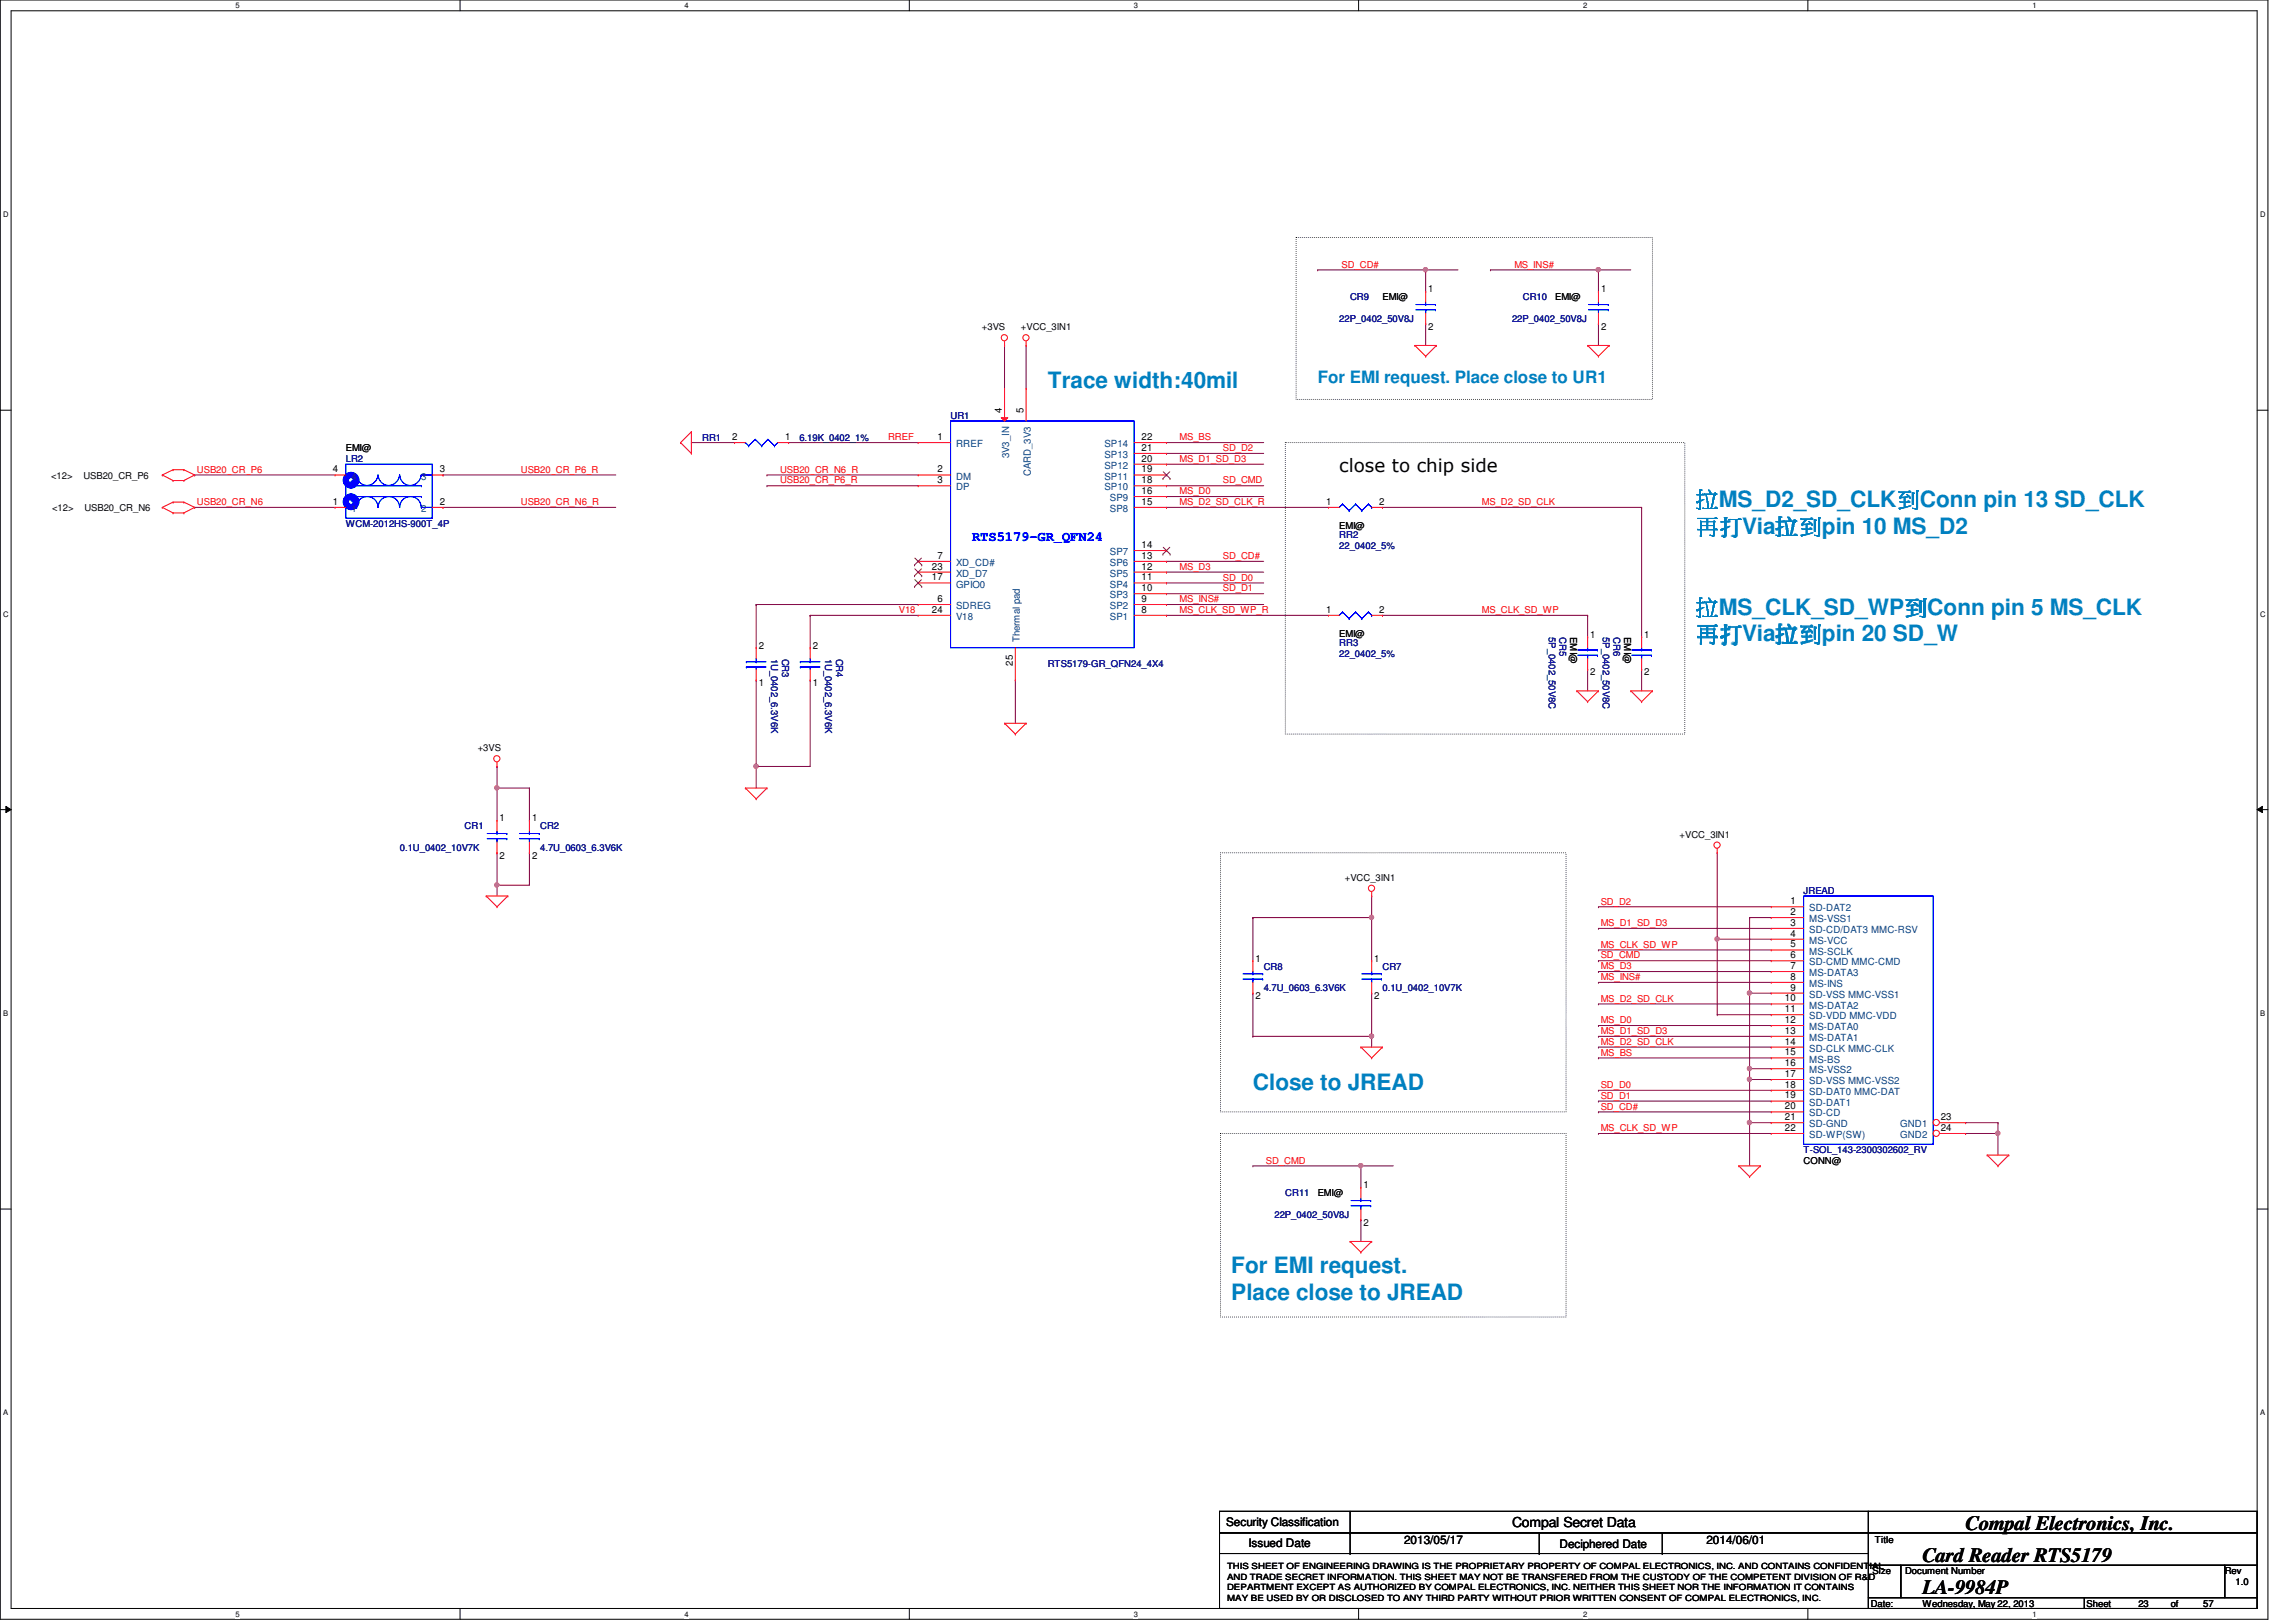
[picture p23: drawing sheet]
<svg xmlns="http://www.w3.org/2000/svg" width="297mm" height="210mm" viewBox="0 0 297 210" stroke-linecap="round" stroke-linejoin="round" font-family="sans-serif">
<defs><g id="words">
<g font-size="2.9" fill="#0080c0">
<text x="135.5" y="50.2">Trace width:40mil</text>
<text x="219.5" y="65.6">拉MS_D2_SD_CLK到Conn pin 13 SD_CLK</text>
<text x="219.4" y="69">再再Via拉到pin 10 MS_D2</text>
<text x="219.4" y="83">再再Via拉到pin 20 SD_W</text>
<text x="219.5" y="79.5">拉MS_CLK_SD_WP到Conn pin 5 MS_CLK</text>
<text x="162.1" y="141">Close to JREAD</text>
<text x="159.3" y="164.8">For EMI request.</text>
<text x="159.3" y="168.2">Place close to JREAD</text>
</g>
<g font-size="2.6">
<text x="254.3" y="198">Compal Electronics, Inc.</text>
<text x="248.7" y="202.1">Card Reader RTS5179</text>
<text x="248.7" y="206.3">LA-9984P</text>
</g>
<text font-size="2.4" x="173.3" y="61">close to chip side</text>
<text font-size="2.2" fill="#0080c0" x="170.5" y="49.6">For EMI request. Place close to UR1</text>
<text font-size="1.8" fill="#00f" x="125.8" y="70">RTS5179-GR_QFN24</text>
<text font-size="1.8" x="195.6" y="197.6">Compal Secret Data</text>
<g font-size="1.5">
<text x="158.6" y="197.5">Security Classification</text>
<text x="161.5" y="200.2">Issued Date</text>
<text x="181.6" y="199.8">2013/05/17</text>
<text x="201.8" y="200.3">Deciphered Date</text>
<text x="220.8" y="199.8">2014/06/01</text>
</g>
<g font-size="1.3">
<text x="184.8" y="37.8">1</text>
<text x="207.1" y="37.8">1</text>
<text x="184.8" y="42.7">2</text>
<text x="207.1" y="42.7">2</text>
<text x="129.6" y="53.5" transform="rotate(-90 129.6 53.5)">4</text>
<text x="132.4" y="53.5" transform="rotate(-90 132.4 53.5)">5</text>
<text x="94.7" y="56.9">2</text>
<text x="101.6" y="56.9">1</text>
<text x="121.3" y="56.9">1</text>
<text x="147.7" y="56.9">22</text>
<text x="147.7" y="58.3">21</text>
<text x="147.7" y="59.7">20</text>
<text x="43" y="65.3">1</text>
<text x="43" y="61.1">4</text>
<text x="56.9" y="65.3">2</text>
<text x="56.9" y="61.1">3</text>
<text x="121.3" y="61.1">2</text>
<text x="121.3" y="62.5">3</text>
<text x="147.7" y="61.1">19</text>
<text x="147.7" y="62.5">18</text>
<text x="147.7" y="63.9">16</text>
<text x="147.7" y="65.3">15</text>
<text x="171.6" y="65.3">1</text>
<text x="178.4" y="65.3">2</text>
<text x="147.7" y="70.9">14</text>
<text x="120.6" y="73.7">23</text>
<text x="120.6" y="75.1">17</text>
<text x="121.3" y="72.3">7</text>
<text x="121.3" y="77.9">6</text>
<text x="147.7" y="72.3">13</text>
<text x="147.7" y="73.7">12</text>
<text x="147.7" y="75.1">11</text>
<text x="147.7" y="76.5">10</text>
<text x="147.7" y="77.9">9</text>
<text x="98.2" y="83.9">2</text>
<text x="105.2" y="83.9">2</text>
<text x="120.6" y="79.3">24</text>
<text x="147.7" y="79.3">8</text>
<text x="171.6" y="79.3">1</text>
<text x="178.4" y="79.3">2</text>
<text x="205.7" y="82.5">1</text>
<text x="212.7" y="82.5">1</text>
<text x="98.2" y="88.8">1</text>
<text x="105.2" y="88.8">1</text>
<text x="131" y="86.1" transform="rotate(-90 131 86.1)">25</text>
<text x="205.7" y="87.4">2</text>
<text x="212.7" y="87.4">2</text>
<text x="64.6" y="106.3">1</text>
<text x="68.8" y="106.3">1</text>
<text x="64.6" y="111.1">2</text>
<text x="68.8" y="111.1">2</text>
<text x="231.6" y="119.8">3</text>
<text x="231.6" y="117">1</text>
<text x="231.6" y="118.4">2</text>
<text x="162.4" y="124.5">1</text>
<text x="177.8" y="124.5">1</text>
<text x="231.6" y="125.4">7</text>
<text x="231.6" y="122.6">5</text>
<text x="231.6" y="121.2">4</text>
<text x="231.6" y="124">6</text>
<text x="162.4" y="129.3">2</text>
<text x="177.8" y="129.3">2</text>
<text x="230.9" y="131">11</text>
<text x="230.9" y="129.6">10</text>
<text x="231.6" y="128.2">9</text>
<text x="231.6" y="126.8">8</text>
<text x="230.9" y="138">16</text>
<text x="230.9" y="136.6">15</text>
<text x="230.9" y="133.8">13</text>
<text x="230.9" y="135.2">14</text>
<text x="230.9" y="132.4">12</text>
<text x="230.9" y="143.6">20</text>
<text x="230.9" y="142.2">19</text>
<text x="230.9" y="140.8">18</text>
<text x="230.9" y="139.4">17</text>
<text x="230.9" y="144.9">21</text>
<text x="230.9" y="146.3">22</text>
<text x="251.1" y="144.9">23</text>
<text x="251.1" y="146.3">24</text>
<text x="176.4" y="153.8">1</text>
<text x="176.4" y="158.6">2</text>
</g>
<g font-size="1.3" fill="#004080">
<text x="123.7" y="57.9">RREF</text>
<text x="130.6" y="59.3" transform="rotate(-90 130.6 59.3)">3V3_IN</text>
<text x="142.9" y="57.9">SP14</text>
<text x="142.9" y="59.3">SP13</text>
<text x="45.5" y="62.1">4</text>
<text x="54.5" y="62.1">3</text>
<text x="123.7" y="62.1">DM</text>
<text x="123.7" y="63.5">DP</text>
<text x="133.3" y="61.6" transform="rotate(-90 133.3 61.6)">CARD_3V3</text>
<text x="142.9" y="60.7">SP12</text>
<text x="142.9" y="62.1">SP11</text>
<text x="142.9" y="63.5">SP10</text>
<text x="143.6" y="64.9">SP9</text>
<text x="45.5" y="66.3">1</text>
<text x="54.5" y="66.3">2</text>
<text x="143.6" y="66.3">SP8</text>
<text x="143.6" y="71.8">SP7</text>
<text x="123.7" y="73.2">XD_CD#</text>
<text x="123.7" y="74.6">XD_D7</text>
<text x="123.7" y="76">GPIO0</text>
<text x="143.6" y="73.2">SP6</text>
<text x="143.6" y="74.6">SP5</text>
<text x="143.6" y="76">SP4</text>
<text x="143.6" y="77.4">SP3</text>
<text x="123.7" y="80.2">V18</text>
<text x="123.7" y="78.8">SDREG</text>
<text x="131.9" y="83.1" transform="rotate(-90 131.9 83.1)">Thermal pad</text>
<text x="143.6" y="78.8">SP2</text>
<text x="143.6" y="80.2">SP1</text>
<text x="234.1" y="117.9">SD-DAT2</text>
<text x="234.1" y="119.3">MS-VSS1</text>
<text x="234.1" y="123.5">MS-SCLK</text>
<text x="234.1" y="122.1">MS-VCC</text>
<text x="234.1" y="120.7">SD-CD/DAT3 MMC-RSV</text>
<text x="234.1" y="124.9">SD-CMD MMC-CMD</text>
<text x="234.1" y="131.9">SD-VDD MMC-VDD</text>
<text x="234.1" y="130.5">MS-DATA2</text>
<text x="234.1" y="129.1">SD-VSS MMC-VSS1</text>
<text x="234.1" y="127.7">MS-INS</text>
<text x="234.1" y="126.3">MS-DATA3</text>
<text x="234.1" y="137.5">MS-BS</text>
<text x="234.1" y="134.7">MS-DATA1</text>
<text x="234.1" y="136.1">SD-CLK MMC-CLK</text>
<text x="234.1" y="133.3">MS-DATA0</text>
<text x="234.1" y="143.1">SD-DAT1</text>
<text x="234.1" y="141.7">SD-DAT0 MMC-DAT</text>
<text x="234.1" y="138.9">MS-VSS2</text>
<text x="234.1" y="140.3">SD-VSS MMC-VSS2</text>
<text x="234.1" y="144.5">SD-CD</text>
<text x="234.1" y="145.9">SD-GND</text>
<text x="234.1" y="147.3">SD-WP(SW)</text>
<text x="245.8" y="145.9">GND1</text>
<text x="245.8" y="147.3">GND2</text>
</g>
<g font-size="1.2" fill="#f00">
<text x="173.6" y="34.6">SD_CD#</text>
<text x="195.9" y="34.6">MS_INS#</text>
<text x="114.9" y="57">RREF</text>
<text x="152.6" y="57">MS_BS</text>
<text x="152.6" y="59.8">MS_D1_SD_D3</text>
<text x="158.2" y="58.4">SD_D2</text>
<text x="25.5" y="61.2">USB20_CR_P6</text>
<text x="25.5" y="65.4">USB20_CR_N6</text>
<text x="67.4" y="61.2">USB20_CR_P6_R</text>
<text x="67.4" y="65.4">USB20_CR_N6_R</text>
<text x="100.9" y="62.6">USB20_CR_P6_R</text>
<text x="100.9" y="61.2">USB20_CR_N6_R</text>
<text x="152.6" y="64">MS_D0</text>
<text x="152.6" y="65.4">MS_D2_SD_CLK_R</text>
<text x="158.2" y="62.6">SD_CMD</text>
<text x="191.7" y="65.4">MS_D2_SD_CLK</text>
<text x="152.6" y="73.7">MS_D3</text>
<text x="152.6" y="77.9">MS_INS#</text>
<text x="158.2" y="72.3">SD_CD#</text>
<text x="158.2" y="75.1">SD_D0</text>
<text x="158.2" y="76.5">SD_D1</text>
<text x="116.3" y="79.3">V18</text>
<text x="152.6" y="79.3">MS_CLK_SD_WP_R</text>
<text x="191.7" y="79.3">MS_CLK_SD_WP</text>
<text x="207.1" y="119.8">MS_D1_SD_D3</text>
<text x="207.1" y="117.1">SD_D2</text>
<text x="207.1" y="125.4">MS_D3</text>
<text x="207.1" y="124">SD_CMD</text>
<text x="207.1" y="122.6">MS_CLK_SD_WP</text>
<text x="207.1" y="129.6">MS_D2_SD_CLK</text>
<text x="207.1" y="126.8">MS_INS#</text>
<text x="207.1" y="136.6">MS_BS</text>
<text x="207.1" y="135.2">MS_D2_SD_CLK</text>
<text x="207.1" y="133.8">MS_D1_SD_D3</text>
<text x="207.1" y="132.4">MS_D0</text>
<text x="207.1" y="142.2">SD_D1</text>
<text x="207.1" y="140.8">SD_D0</text>
<text x="207.1" y="143.6">SD_CD#</text>
<text x="207.1" y="146.4">MS_CLK_SD_WP</text>
<text x="163.8" y="150.6">SD_CMD</text>
</g>
<g font-size="1.2" fill="#000080">
<text x="173.3" y="41.7">22P_0402_50V8J</text>
<text x="174.7" y="38.9">CR9</text>
<text x="195.6" y="41.7">22P_0402_50V8J</text>
<text x="197" y="38.9">CR10</text>
<text x="44.7" y="59.8">LR2</text>
<text x="90.8" y="57">RR1</text>
<text x="103.4" y="57">6.19K_0402_1%</text>
<text x="123" y="54.2">UR1</text>
<text x="44.7" y="68.2">WCM-2012HS-900T_4P</text>
<text x="173.3" y="69.6">RR2</text>
<text x="173.3" y="71">22_0402_5%</text>
<text x="173.3" y="83.6">RR3</text>
<text x="200.4" y="82.4" transform="rotate(90 200.4 82.4)">5P_0402_50V8C</text>
<text x="201.8" y="82.4" transform="rotate(90 201.8 82.4)">CR5</text>
<text x="207.3" y="82.4" transform="rotate(90 207.3 82.4)">5P_0402_50V8C</text>
<text x="208.7" y="82.4" transform="rotate(90 208.7 82.4)">CR6</text>
<text x="99.8" y="85.2" transform="rotate(90 99.8 85.2)">1U_0402_6.3V6K</text>
<text x="101.2" y="85.2" transform="rotate(90 101.2 85.2)">CR3</text>
<text x="106.8" y="85.2" transform="rotate(90 106.8 85.2)">1U_0402_6.3V6K</text>
<text x="108.2" y="85.2" transform="rotate(90 108.2 85.2)">CR4</text>
<text x="135.5" y="86.4">RTS5179-GR_QFN24_4X4</text>
<text x="173.3" y="85">22_0402_5%</text>
<text x="60.1" y="107.3">CR1</text>
<text x="69.9" y="107.3">CR2</text>
<text x="51.7" y="110.1">0.1U_0402_10V7K</text>
<text x="69.9" y="110.1">4.7U_0603_6.3V6K</text>
<text x="233.3" y="115.7">JREAD</text>
<text x="163.5" y="125.5">CR8</text>
<text x="178.9" y="125.5">CR7</text>
<text x="163.5" y="128.3">4.7U_0603_6.3V6K</text>
<text x="178.9" y="128.3">0.1U_0402_10V7K</text>
<text x="233.3" y="149.2">T-SOL_143-2300302602_RV</text>
<text x="166.3" y="154.8">CR11</text>
<text x="164.9" y="157.6">22P_0402_50V8J</text>
</g>
<g font-size="1.2">
<text x="178.9" y="38.9">EMI@</text>
<text x="201.2" y="38.9">EMI@</text>
<text x="127" y="42.8">+3VS</text>
<text x="132.1" y="42.8">+VCC_3IN1</text>
<text x="44.7" y="58.4">EMI@</text>
<text x="6.6" y="61.9">&lt;12&gt;</text>
<text x="10.8" y="61.9">USB20_CR_P6</text>
<text x="6.7" y="66.1">&lt;12&gt;</text>
<text x="10.9" y="66.1">USB20_CR_N6</text>
<text x="173.3" y="68.5">EMI@</text>
<text x="173.3" y="82.5">EMI@</text>
<text x="203.2" y="82.4" transform="rotate(90 203.2 82.4)">EMI@</text>
<text x="210.1" y="82.4" transform="rotate(90 210.1 82.4)">EMI@</text>
<text x="61.8" y="97.2">+3VS</text>
<text x="217.3" y="108.4">+VCC_3IN1</text>
<text x="174" y="114">+VCC_3IN1</text>
<text x="170.5" y="154.8">EMI@</text>
<text x="233.3" y="150.6">CONN@</text>
<text x="242.3" y="203.7">Size</text>
<text x="242.6" y="199.6">Title</text>
<text x="246.5" y="203.7">Document Number</text>
<text x="287.8" y="203.7">Rev</text>
<text x="242" y="207.9">Date:</text>
<text x="248.7" y="207.9">Wednesday, May 22, 2013</text>
<text x="270" y="207.9">Sheet</text>
<text x="276.6" y="207.9">23</text>
<text x="280.8" y="207.9">of</text>
<text x="285" y="207.9">57</text>
<text x="289.2" y="205.1">1.0</text>
</g>
<g font-size="1.1">
<text x="158.7" y="203.1">THIS SHEET OF ENGINEERING DRAWING IS THE PROPRIETARY PROPERTY OF COMPAL ELECTRONICS, INC. AND CONTAINS CONFIDENTIAL</text>
<text x="158.7" y="204.4">AND TRADE SECRET INFORMATION. THIS SHEET MAY NOT BE TRANSFERED FROM THE CUSTODY OF THE COMPETENT DIVISION OF R&amp;D</text>
<text x="158.7" y="205.8">DEPARTMENT EXCEPT AS AUTHORIZED BY COMPAL ELECTRONICS, INC. NEITHER THIS SHEET NOR THE INFORMATION IT CONTAINS</text>
<text x="158.7" y="207.1">MAY BE USED BY OR DISCLOSED TO ANY THIRD PARTY WITHOUT PRIOR WRITTEN CONSENT OF COMPAL ELECTRONICS, INC.</text>
</g>
<g font-size="1">
<text x="30.5" y="1.1">5</text>
<text x="88.6" y="1.1">4</text>
<text x="146.7" y="1.1">3</text>
<text x="204.8" y="1.1">2</text>
<text x="262.9" y="1.1">1</text>
<text x=".4" y="28.1">D</text>
<text x="292.4" y="28.1">D</text>
<text x=".4" y="79.8">C</text>
<text x="292.4" y="79.8">C</text>
<text x=".4" y="131.5">B</text>
<text x="292.4" y="131.5">B</text>
<text x=".4" y="183.2">A</text>
<text x="292.4" y="183.2">A</text>
<text x="30.5" y="209.2">5</text>
<text x="88.6" y="209.2">4</text>
<text x="146.7" y="209.2">3</text>
<text x="204.8" y="209.2">2</text>
<text x="262.9" y="209.2">1</text>
</g>
</g></defs>
<path d="M0 0h293.4v209.5h-293.4zM1.4 1.4h290.6v206.8h-290.6z" fill="none" stroke="#000" stroke-width=".13"/>
<g fill="#fff">
<path d="M30.5 .2h.5v1.1h-.5z"/>
<path d="M30.5 208.3h.5v1.1h-.5z"/>
</g>
<path d="M59.5 0v1.4M59.5 208.2v1.3" fill="none" stroke="#000" stroke-width=".13"/>
<g fill="#fff">
<path d="M88.6 .2h.5v1.1h-.5z"/>
<path d="M88.6 208.3h.5v1.1h-.5z"/>
</g>
<path d="M117.6 0v1.4M117.6 208.2v1.3" fill="none" stroke="#000" stroke-width=".13"/>
<g fill="#fff">
<path d="M146.7 .2h.5v1.1h-.5z"/>
<path d="M146.7 208.3h.5v1.1h-.5z"/>
</g>
<path d="M175.8 0v1.4M175.8 208.2v1.3" fill="none" stroke="#000" stroke-width=".13"/>
<g fill="#fff">
<path d="M204.8 .2h.6v1.1h-.6z"/>
<path d="M204.8 208.3h.6v1.1h-.6z"/>
</g>
<path d="M233.9 0v1.4M233.9 208.2v1.3" fill="none" stroke="#000" stroke-width=".13"/>
<g fill="#fff">
<path d="M262.9 .2h.6v1.1h-.6z"/>
<path d="M262.9 208.3h.6v1.1h-.6z"/>
<path d="M.4 27.2h.7v1.1h-.7z"/>
<path d="M292.4 27.2h.7v1.1h-.7z"/>
<path d="M.4 78.9h.7v1.1h-.7z"/>
<path d="M292.4 78.9h.7v1.1h-.7z"/>
</g>
<path d="M0 53.1h1.4M292 53.1h1.4" fill="none" stroke="#000" stroke-width=".13"/>
<g fill="#fff">
<path d="M.4 130.6h.7v1.1h-.7z"/>
<path d="M292.4 130.6h.6v1.1h-.6z"/>
</g>
<path d="M0 104.8h1.4M.8 104.4l.6 .4-.6 .4zM292 104.8l.7-.4v.8zM292 104.8h1.4" fill="none" stroke="#000" stroke-width=".13"/>
<path d="M.8 104.4l.6 .4-.6 .4zM292 104.8l.7-.4v.8z" fill="#000"/>
<g fill="#fff">
<path d="M.4 182.3h.7v1.1h-.7z"/>
<path d="M292.4 182.3h.6v1.1h-.6z"/>
</g>
<path d="M0 156.5h1.4M292 156.5h1.4" fill="none" stroke="#000" stroke-width=".13"/>
<path d="M167.7 30.7h46.1v21h-46.1zM166.3 57.3h51.7v37.7h-51.7zM157.9 110.4h44.7v33.5h-44.7zM157.9 146.7h44.7v23.7h-44.7z" fill="none" stroke="#000" stroke-width=".13" stroke-dasharray="0 .3"/>
<path d="M177.5 118.7h.1M177.5 118.7v5.6" fill="none" stroke="#800040" stroke-width=".13"/>
<circle cx="177.4" cy="118.7" r=".29" fill="#f0f"/>
<circle cx="177.4" cy="118.7" r=".29" fill="none" stroke="#f0f" stroke-width=".13"/>
<path d="M177.5 128.5h.1M177.5 128.5v5.6" fill="none" stroke="#800040" stroke-width=".13"/>
<circle cx="177.4" cy="134.1" r=".29" fill="#f0f"/>
<circle cx="177.4" cy="134.1" r=".29" fill="none" stroke="#f0f" stroke-width=".13"/>
<path d="M64.3 102h.1M64.3 102h4.2M162.1 118.7h.1M162.1 118.7v5.6M177.5 116h.1M177.5 116v2.7h-15.4M162.1 128.5h.1M162.1 134.1h.1M162.1 128.5v5.6M162.1 134.1h15.4M177.5 134.1h.1M177.5 134.1v1.4" fill="none" stroke="#800040" stroke-width=".13"/>
<circle cx="64.3" cy="102" r=".29" fill="#f0f"/>
<circle cx="64.3" cy="102" r=".29" fill="none" stroke="#f0f" stroke-width=".13"/>
<path d="M64.3 114.6h.1M64.3 114.6h4.2" fill="none" stroke="#800040" stroke-width=".13"/>
<circle cx="64.3" cy="114.5" r=".29" fill="#f0f"/>
<circle cx="64.3" cy="114.5" r=".29" fill="none" stroke="#f0f" stroke-width=".13"/>
<g fill="none" stroke="#800040" stroke-width=".13">
<path d="M64.3 99.2h.1M64.3 99.2v7M64.3 114.6h.1M64.3 110.4h.1M64.3 102h.1M64.3 110.4v5.6M68.5 102h.1M68.5 110.4h.1M68.5 102v4.2M68.5 110.4v4.2M206.8 117.3h.1M206.8 117.3h22.3"/>
<path d="M206.8 136.9h.1M206.8 135.5h.1M206.8 134.1h.1M206.8 132.7h.1M206.8 129.9h.1M206.8 127.1h.1M206.8 125.7h.1M206.8 124.3h.1M206.8 122.9h.1M206.8 120.1h.1M206.8 136.9h22.3M206.8 135.5h22.3"/>
<path d="M206.8 134.1h22.3M206.8 132.7h22.3M206.8 129.9h22.3M206.8 127.1h22.3M206.8 125.7h22.3M206.8 124.3h22.3M206.8 122.9h22.3M206.8 120.1h22.3M206.8 142.5h.1M206.8 141.1h.1M206.8 146.7h.1M206.8 143.9h.1"/>
<path d="M206.8 142.5h22.3M206.8 141.1h22.3M206.8 146.7h22.3M206.8 143.9h22.3M254.3 145.3h.1M254.3 145.3h4.2M258.5 146.7h.1M258.5 146.7v2.8"/>
</g>
<circle cx="258.5" cy="146.7" r=".29" fill="#f0f"/>
<circle cx="258.5" cy="146.7" r=".29" fill="none" stroke="#f0f" stroke-width=".13"/>
<path d="M222.2 121.5h.1M222.2 131.3h.1M222.2 121.5h6.9M222.2 131.3h6.9M222.2 121.5v9.8M254.3 146.7h.1M258.5 145.3h.1M258.5 145.3v1.4h-4.2" fill="none" stroke="#800040" stroke-width=".13"/>
<circle cx="222.1" cy="121.5" r=".29" fill="#f0f"/>
<circle cx="222.1" cy="121.5" r=".29" fill="none" stroke="#f0f" stroke-width=".13"/>
<g fill="none" stroke="#800040" stroke-width=".13">
<path d="M222.2 110.4h.1M222.2 110.4v11.1M226.4 118.7h.1M226.4 118.7h2.7M226.4 118.7v9.8M226.4 128.5h.1M226.4 138.3h.1M226.4 139.7h.1M226.4 128.5h2.7M226.4 138.3h2.7M226.4 139.7h2.7M226.4 145.3h.1"/>
<path d="M226.4 145.3h2.7M226.4 145.3v5.6"/>
</g>
<circle cx="226.3" cy="145.3" r=".29" fill="#f0f"/>
<circle cx="226.3" cy="145.3" r=".29" fill="none" stroke="#f0f" stroke-width=".13"/>
<path d="M226.4 128.5h.1M226.4 128.5v9.8" fill="none" stroke="#800040" stroke-width=".13"/>
<circle cx="226.3" cy="128.5" r=".29" fill="#f0f"/>
<circle cx="226.3" cy="128.5" r=".29" fill="none" stroke="#f0f" stroke-width=".13"/>
<path d="M226.4 139.7h.1M226.4 139.7v5.6" fill="none" stroke="#800040" stroke-width=".13"/>
<circle cx="226.3" cy="139.7" r=".29" fill="#f0f"/>
<circle cx="226.3" cy="139.7" r=".29" fill="none" stroke="#f0f" stroke-width=".13"/>
<path d="M226.4 138.3h.1M226.4 138.3v1.4" fill="none" stroke="#800040" stroke-width=".13"/>
<circle cx="226.3" cy="138.3" r=".29" fill="#f0f"/>
<circle cx="226.3" cy="138.3" r=".29" fill="none" stroke="#f0f" stroke-width=".13"/>
<g fill="none" stroke="#800040" stroke-width=".13">
<path d="M150.9 57.3h.1M150.9 58.7h.1M150.9 57.3h12.6M150.9 58.7h12.6M25.2 61.5h.1M25.2 65.7h.1M25.2 61.5h18.1M25.2 65.7h18.1M57.3 61.5h.1M57.3 65.7h.1M57.3 61.5h22.4M57.3 65.7h22.4"/>
<path d="M150.9 60.1h.1M150.9 62.9h.1M150.9 64.3h.1M150.9 65.7h.1M150.9 72.6h.1M150.9 74h.1M150.9 75.4h.1M150.9 76.8h.1M150.9 78.2h.1M150.9 79.6h.1M150.9 65.7h21M150.9 60.1h12.6"/>
<path d="M150.9 62.9h12.6M150.9 64.3h12.6M150.9 72.6h12.6M150.9 74h12.6M150.9 75.4h12.6M150.9 76.8h12.6M150.9 78.2h12.6M150.9 79.6h21M178.9 65.7h.1M178.9 79.6h.1M178.9 65.7h33.5M178.9 79.6h26.5"/>
<path d="M205.4 79.6h.1M205.4 79.6v2.8M212.4 65.7h.1M212.4 65.7v16.7M97.8 99.2h.1M97.8 99.2v2.8M205.4 86.6h.1M205.4 86.6v2.8M212.4 86.6h.1M212.4 86.6v2.8"/>
</g>
<circle cx="97.8" cy="99.2" r=".29" fill="#f0f"/>
<circle cx="97.8" cy="99.2" r=".29" fill="none" stroke="#f0f" stroke-width=".13"/>
<g fill="none" stroke="#800040" stroke-width=".13">
<path d="M89.4 57.3h.1M89.4 57.3h5.6M102 57.3h.1M102 57.3h16.8M130 44.7h.1M130 44.7v5.6M132.8 44.7h.1M132.8 44.7v5.6M97.8 78.2h.1M97.8 78.2v5.6M97.8 78.2h21M99.2 62.9h.1"/>
<path d="M99.2 61.5h.1M99.2 62.9h19.6M99.2 61.5h19.6M104.8 79.6h.1M104.8 79.6h14M104.8 79.6v4.2M97.8 99.2h.1M97.8 88h.1M97.8 88v11.2M104.8 88h.1M104.8 88v11.2h-7M131.4 88h.1"/>
<path d="M131.4 88v5.6M176.1 150.9h.1M176.1 150.9h4.2"/>
</g>
<circle cx="176" cy="150.8" r=".29" fill="#f0f"/>
<circle cx="176" cy="150.8" r=".29" fill="none" stroke="#f0f" stroke-width=".13"/>
<path d="M184.4 34.9h.1M184.4 34.9h4.2M162.1 150.9h.1M162.1 150.9h14M176.1 157.9h.1M176.1 150.9h.1M176.1 150.9v2.8M176.1 157.9v2.8" fill="none" stroke="#800040" stroke-width=".13"/>
<circle cx="184.4" cy="34.9" r=".29" fill="#f0f"/>
<circle cx="184.4" cy="34.9" r=".29" fill="none" stroke="#f0f" stroke-width=".13"/>
<path d="M170.5 34.9h.1M170.5 34.9h13.9M184.4 34.9h.1M184.4 34.9v2.8M206.8 34.9h.1M206.8 34.9h4.2M184.4 41.9h.1M184.4 41.9v2.8" fill="none" stroke="#800040" stroke-width=".13"/>
<circle cx="206.8" cy="34.9" r=".29" fill="#f0f"/>
<circle cx="206.8" cy="34.9" r=".29" fill="none" stroke="#f0f" stroke-width=".13"/>
<path d="M192.8 34.9h.1M192.8 34.9h14M206.8 34.9h.1M206.8 34.9v2.8M206.8 41.9h.1M206.8 41.9v2.8" fill="none" stroke="#800040" stroke-width=".13"/>
<g fill="none" stroke="#f00" stroke-width=".13">
<path d="M88 57.3h.1M88 57.3l1.4 1.4M89.4 55.9h.1M89.4 58.7h.1M89.4 55.9v2.8M89.4 55.9l-1.4 1.4M130 44.7h.1M130 44.2v.5M132.8 44.7h.1M132.8 44.2v.5M183 44.7h.1M183 44.7h2.8"/>
<path d="M183 44.7l1.4 1.4M184.4 46.1h.1M185.8 44.7h.1M185.8 44.7l-1.4 1.4M205.4 44.7h.1M205.4 44.7h2.8M205.4 44.7l1.4 1.4M206.8 46.1h.1M208.2 44.7h.1M208.2 44.7l-1.4 1.4M21 61.5h.1M21 65.7h.1"/>
<path d="M21 61.5l1.4 .7M21 65.7l1.4 .7M22.4 60.8h.1M22.4 62.2h.1M22.4 65h.1M22.4 66.4h.1M22.4 60.8l-1.4 .7M22.4 60.8h1.4M22.4 62.2h1.4M22.4 65l-1.4 .7M22.4 65h1.4M22.4 66.4h1.4"/>
<path d="M23.8 60.8h.1M23.8 62.2h.1M23.8 65h.1M23.8 66.4h.1M23.8 60.8l1.4 .7M23.8 65l1.4 .7M25.2 61.5h.1M25.2 65.7h.1M25.2 61.5l-1.4 .7M25.2 65.7l-1.4 .7M64.3 99.2h.1M64.3 98.6v.6"/>
<path d="M130 93.6h.1M130 93.6h2.8M130 93.6l1.4 1.4M131.4 95h.1M132.8 93.6h.1M132.8 93.6l-1.4 1.4M204 89.4h.1M204 89.4h2.8M204 89.4l1.4 1.4M205.4 90.8h.1M206.8 89.4h.1M206.8 89.4l-1.4 1.4"/>
<path d="M211 89.4h.1M211 89.4h2.8M211 89.4l1.4 1.4M212.4 90.8h.1M213.8 89.4h.1M213.8 89.4l-1.4 1.4M62.9 116h.1M62.9 116h2.8M62.9 116l1.4 1.3M64.3 117.3h.1M65.7 116h.1M65.7 116l-1.4 1.3"/>
<path d="M96.4 102h.1M96.4 102h2.8M96.4 102l1.4 1.4M97.8 103.4h.1M99.2 102h.1M99.2 102l-1.4 1.4M177.5 116h.1M177.5 115.4v.6M222.2 110.4h.1M222.2 109.8v.6M176.1 135.5h.1M176.1 135.5h2.8"/>
<path d="M176.1 135.5l1.4 1.4M177.5 136.9h.1M178.9 135.5h.1M178.9 135.5l-1.4 1.4M225 150.9h.1M225 150.9h2.7M225 150.9l1.4 1.4M226.4 152.3h.1M227.7 150.9h.1M227.7 150.9l-1.3 1.4M257.1 149.5h.1M257.1 149.5h2.8"/>
<path d="M257.1 149.5l1.4 1.4M258.5 150.9h.1M259.9 149.5h.1M259.9 149.5l-1.4 1.4M174.7 160.7h.1M174.7 160.7h2.8M174.7 160.7l1.4 1.4M176.1 162.1h.1M177.5 160.7h.1M177.5 160.7l-1.4 1.4"/>
<circle cx="129.9" cy="43.7" r=".4"/>
<circle cx="132.7" cy="43.7" r=".4"/>
<circle cx="64.3" cy="98.2" r=".4"/>
<circle cx="177.4" cy="115" r=".4"/>
<circle cx="222.1" cy="109.4" r=".4"/>
</g>
<g fill="none" stroke="#000" stroke-width=".13">
<path d="M157.8 195.6h83.9v2.8h-83.9zM157.8 198.4h83.9v2.6h-83.9zM174.7 198.4h.1M174.7 195.6v5.4M199.1 198.4v2.6M215 198.4v2.6M241.7 195.6h50.3v2.8h-50.3zM241.7 198.4h50.3v4.2h-50.3zM157.8 201h83.9v7.2h-83.9zM174.7 201h.1M199.1 201h.1M215 201h.1"/>
<path d="M241.7 202.6h4.2v4.2h-4.2zM241.7 206.8h28v1.4h-28zM245.9 202.6h41.9v4.2h-41.9zM269.7 206.8h22.3v1.4h-22.3zM287.8 202.6h4.2v4.2h-4.2z"/>
</g>
<g fill="none" stroke="#00f" stroke-width=".13">
<path d="M44.7 65.7h1.4M44.7 61.5h1.4M46.1 65.7h.1M46.1 65.7a1.38 1.38 0 0 1 1.4-1.4 1.38 1.38 0 0 1 1.4 1.4M46.1 61.5h.1M46.1 61.5a1.38 1.38 0 0 0 1.4 1.3 1.38 1.38 0 0 0 1.4-1.3M46.1 64.3h8.4M46.1 62.9h8.4M48.9 65.7a1.38 1.38 0 0 1 1.4-1.4 1.38 1.38 0 0 1 1.4 1.4M48.9 61.5a1.38 1.38 0 0 0 1.4 1.3 1.38 1.38 0 0 0 1.4-1.3M51.7 65.7a1.38 1.38 0 0 1 1.4-1.4 1.38 1.38 0 0 1 1.4 1.4M51.7 61.5a1.38 1.38 0 0 0 1.4 1.3 1.38 1.38 0 0 0 1.4-1.3"/>
<path d="M54.5 65.7h.1M54.5 61.5h.1M54.5 64.3h.1M54.5 62.9h.1M54.5 65.7h1.4M54.5 61.5h1.4"/>
</g>
<circle cx="45.4" cy="64.9" r=".68" fill="#fff"/>
<circle cx="45.4" cy="64.9" r=".68" fill="#00f"/>
<circle cx="45.4" cy="64.9" r=".68" fill="none" stroke="#00f" stroke-width=".8"/>
<circle cx="45.4" cy="62.1" r=".68" fill="#fff"/>
<circle cx="45.4" cy="62.1" r=".68" fill="#00f"/>
<circle cx="45.4" cy="62.1" r=".68" fill="none" stroke="#00f" stroke-width=".8"/>
<g fill="none" stroke="#00f" stroke-width=".13">
<path d="M44.7 60.1h11.2v7h-11.2zM44.7 65.7h1.4M44.7 61.5h1.4M46.1 65.7h.1M46.1 65.7a1.38 1.38 0 0 1 1.4-1.4 1.38 1.38 0 0 1 1.4 1.4M46.1 61.5h.1M46.1 61.5a1.38 1.38 0 0 0 1.4 1.3 1.38 1.38 0 0 0 1.4-1.3M46.1 64.3h8.4M46.1 62.9h8.4M48.9 65.7a1.38 1.38 0 0 1 1.4-1.4 1.38 1.38 0 0 1 1.4 1.4M48.9 61.5a1.38 1.38 0 0 0 1.4 1.3 1.38 1.38 0 0 0 1.4-1.3M51.7 65.7a1.38 1.38 0 0 1 1.4-1.4 1.38 1.38 0 0 1 1.4 1.4"/>
<path d="M51.7 61.5a1.38 1.38 0 0 0 1.4 1.3 1.38 1.38 0 0 0 1.4-1.3M54.5 65.7h.1M54.5 61.5h.1M54.5 64.3h.1M54.5 62.9h.1M54.5 65.7h1.4M54.5 61.5h1.4"/>
</g>
<circle cx="45.4" cy="64.9" r=".68" fill="#fff"/>
<circle cx="45.4" cy="64.9" r=".68" fill="#00f"/>
<circle cx="45.4" cy="64.9" r=".68" fill="none" stroke="#00f" stroke-width=".8"/>
<circle cx="45.4" cy="62.1" r=".68" fill="#fff"/>
<circle cx="45.4" cy="62.1" r=".68" fill="#00f"/>
<circle cx="45.4" cy="62.1" r=".68" fill="none" stroke="#00f" stroke-width=".8"/>
<g fill="none" stroke="#00f" stroke-width=".13">
<path d="M44.7 60.1h11.2v7h-11.2zM173.7 79.2h.1M173.7 79.2l-.4 .4M173.7 79.2l.8 .9M175.4 79.2h.1M175.4 79.2l-.9 .9M175.4 79.2l.8 .9M177 79.2h.1M177 79.2l-.8 .9M177 79.2l.5 .4M177.5 79.6h.1M174.5 80.1h.1"/>
<path d="M176.2 80.1h.1M233.3 116h16.8v32.1h-16.8z"/>
</g>
<g fill="none" stroke="#f00" stroke-width=".13">
<path d="M43.3 65.7h.1M43.3 61.5h.1M43.3 65.7h1.4M43.3 61.5h1.4M55.9 65.7h1.4M55.9 61.5h1.4M57.3 65.7h.1M57.3 61.5h.1M171.9 79.6h.1M171.9 79.6h1.4M177.5 79.6h1.4M178.9 79.6h.1"/>
<path d="M229.1 117.3h.1M229.1 118.7h.1M229.1 117.3h4.2M229.1 118.7h4.2M229.1 138.3h.1M229.1 139.7h.1M229.1 136.9h.1M229.1 134.1h.1M229.1 135.5h.1M229.1 132.7h.1M229.1 131.3h.1M229.1 129.9h.1"/>
<path d="M229.1 128.5h.1M229.1 127.1h.1M229.1 125.7h.1M229.1 122.9h.1M229.1 121.5h.1M229.1 120.1h.1M229.1 124.3h.1M229.1 138.3h4.2M229.1 139.7h4.2M229.1 136.9h4.2M229.1 134.1h4.2M229.1 135.5h4.2"/>
<path d="M229.1 132.7h4.2M229.1 131.3h4.2M229.1 129.9h4.2M229.1 128.5h4.2M229.1 127.1h4.2M229.1 125.7h4.2M229.1 122.9h4.2M229.1 121.5h4.2M229.1 120.1h4.2M229.1 124.3h4.2M229.1 143.9h.1M229.1 142.5h.1"/>
<path d="M229.1 141.1h.1M229.1 145.3h.1M229.1 143.9h4.2M229.1 142.5h4.2M229.1 141.1h4.2M229.1 145.3h4.2"/>
</g>
<circle cx="250.5" cy="145.3" r=".4" fill="#fff"/>
<g fill="none" stroke="#f00" stroke-width=".13">
<path d="M250.9 145.3h3.4M254.3 145.3h.1"/>
<circle cx="250.5" cy="145.3" r=".4"/>
</g>
<circle cx="250.5" cy="146.7" r=".4" fill="#fff"/>
<g fill="none" stroke="#f00" stroke-width=".13">
<path d="M184.4 37.7h.1M184.4 37.7v1.4M206.8 37.7h.1M206.8 37.7v1.4M95 57.3h.1M95 57.3h1.4M100.6 57.3h1.4M102 57.3h.1M118.8 57.3h.1M118.8 57.3h4.2M184.4 41.9h.1M184.4 40.5v1.4"/>
<path d="M206.8 41.9h.1M206.8 40.5v1.4M118.8 61.5h.1M118.8 62.9h.1M118.8 61.5h4.2M118.8 62.9h4.2M171.9 65.7h.1M171.9 65.7h1.4M177.5 65.7h1.4M178.9 65.7h.1M97.8 88h.1M97.8 83.8h.1"/>
<path d="M97.8 83.8v1.4M97.8 86.6v1.4M104.8 88h.1M104.8 83.8h.1M104.8 83.8v1.4M104.8 86.6v1.4M205.4 82.4h.1M205.4 86.6h.1M205.4 82.4v1.4M205.4 85.2v1.4M212.4 82.4h.1M212.4 86.6h.1"/>
<path d="M212.4 82.4v1.4M212.4 85.2v1.4M64.3 106.2h.1M64.3 110.4h.1M64.3 106.2v1.4M64.3 109v1.4M68.5 106.2h.1M68.5 110.4h.1M68.5 106.2v1.4M68.5 109v1.4M162.1 124.3h.1M162.1 128.5h.1"/>
<path d="M162.1 124.3v1.4M162.1 127.1v1.4M177.5 124.3h.1M177.5 128.5h.1M177.5 124.3v1.4M177.5 127.1v1.4M176.1 153.7h.1M176.1 157.9h.1M176.1 153.7v1.4M176.1 156.5v1.4M229.1 146.7h.1M229.1 146.7h4.2"/>
<path d="M250.9 146.7h3.4M254.3 146.7h.1"/>
<circle cx="250.5" cy="146.7" r=".4"/>
</g>
<g fill="none" stroke="#00f" stroke-width=".13">
<path d="M183.2 39.4h2.5M184.4 39.4h.1M184.4 39.1v.3M185.7 39.4h.1M205.5 39.4h2.6M206.8 39.4h.1M206.8 39.1v.3M208.1 39.4h.1M96.4 57.3h.1M96.4 57.3l.5 .4M96.9 57.7h.1M97.7 56.9h.1"/>
<path d="M97.7 56.9l.8 .8M97.7 56.9l-.8 .8M98.5 57.7h.1M99.4 56.9h.1M99.4 56.9l.8 .8M99.4 56.9l-.9 .8M100.2 57.7h.1M100.6 57.3l-.4 .4M123 54.5h23.7v29.3h-23.7zM183.2 40.1h2.5M184.4 40.1h.1M184.4 40.1v.4"/>
<path d="M185.7 40.1h.1M205.5 40.1h2.6M206.8 40.1h.1M206.8 40.1v.4M208.1 40.1h.1M173.7 65.2h.1M173.7 65.2l-.4 .5M173.7 65.2l.8 .9M174.5 66.1h.1M175.4 65.2h.1M175.4 65.2l-.9 .9M175.4 65.2l.8 .9"/>
<path d="M176.2 66.1h.1M177 65.2h.1M177 65.2l-.8 .9M177 65.2l.5 .5M177.5 65.7h.1M96.6 85.6h.1M96.6 86.3h.1M96.6 85.6h2.5M96.6 86.3h2.5M97.8 86.3h.1M97.8 85.6h.1M97.8 85.2v.4"/>
<path d="M97.8 86.3v.3M103.5 85.6h.1M103.5 86.3h.1M103.5 85.6h2.6M103.5 86.3h2.6M104.8 86.3h.1M104.8 85.6h.1M104.8 85.2v.4M104.8 86.3v.3M204.1 84.8h2.6M204.1 84.1h2.6M205.4 84.1h.1"/>
<path d="M205.4 84.8h.1M205.4 83.8v.3M205.4 84.8v.4M206.7 84.8h.1M206.7 84.1h.1M211.1 84.8h2.6M211.1 84.1h2.6M212.4 84.1h.1M212.4 84.8h.1M212.4 83.8v.3M212.4 84.8v.4M213.7 84.8h.1"/>
<path d="M213.7 84.1h.1M63 108.5h2.6M63 107.9h2.6M64.3 107.9h.1M64.3 108.5h.1M64.3 107.6v.3M64.3 108.5v.5M65.6 108.5h.1M65.6 107.9h.1M67.2 108.5h2.6M67.2 107.9h2.6M68.5 107.9h.1"/>
<path d="M68.5 108.5h.1M68.5 107.6v.3M68.5 108.5v.5M69.8 108.5h.1M69.8 107.9h.1M160.8 126.7h2.6M160.8 126h2.6M162.1 126h.1M162.1 126.7h.1M162.1 125.7v.3M162.1 126.7v.4M163.4 126.7h.1"/>
<path d="M163.4 126h.1M176.2 126.7h2.5M176.2 126h2.5M177.5 126h.1M177.5 126.7h.1M177.5 125.7v.3M177.5 126.7v.4M178.7 126.7h.1M178.7 126h.1M174.8 156h2.5M174.8 155.4h2.5M176.1 155.4h.1"/>
<path d="M176.1 156h.1M176.1 155.1v.3M176.1 156v.5M177.3 156h.1M177.3 155.4h.1"/>
</g>
<path d="M129.5 54.1h.9l-.4 .4z" fill="#f00"/>
<g fill="none" stroke="#f00" stroke-width=".13">
<path d="M129.5 54.1h.9l-.4 .4zM130 50.3h.1M130 50.3v4.2M132.8 50.3h.1M132.8 50.3v4.2M146.7 57.3h4.2M146.7 58.7h4.2M150.9 57.3h.1M150.9 58.7h.1M118.8 79.6h.1M118.8 72.6h.1M118.8 78.2h.1"/>
<path d="M118.8 74h.1M118.8 75.4h.1M118.8 79.6h4.2M118.8 72.6h4.2M118.8 78.2h4.2M118.8 74h4.2M118.8 75.4h4.2M146.7 79.6h4.2M146.7 72.6h4.2M146.7 78.2h4.2M146.7 74h4.2M146.7 75.4h4.2"/>
<path d="M146.7 60.1h4.2M146.7 61.5h4.2M146.7 62.9h4.2M146.7 64.3h4.2M146.7 65.7h4.2M146.7 71.2h4.2M146.7 76.8h4.2M150.9 60.1h.1M150.9 61.5h.1M150.9 62.9h.1M150.9 64.3h.1M150.9 65.7h.1"/>
<path d="M150.9 71.2h.1M150.9 72.6h.1M150.9 74h.1M150.9 75.4h.1M150.9 76.8h.1M150.9 78.2h.1M150.9 79.6h.1M131.4 88h.1M131.4 83.8v4.2"/>
</g>
<g fill="none" stroke="#804000" stroke-width=".13">
<path d="M118.3 73.1h.1M118.3 74.5h.1M118.3 75.9h.1M118.4 72.2l.8 .9M118.4 73.6l.8 .9M118.4 75l.8 .9M119.2 72.2l-.9 .9M119.2 73.6l-.9 .9M119.2 75l-.9 .9M119.2 73.1h.1M119.2 74.5h.1M119.2 75.9h.1"/>
<path d="M150.4 61.9h.1M150.4 71.7h.1M150.5 61l.9 .9M150.5 70.8l.9 .9M151.3 61l-.9 .9M151.3 70.8l-.9 .9M151.4 61.9h.1M151.4 71.7h.1"/>
</g>
<circle cx="177.4" cy="118.7" r=".29" fill="#f0f"/>
<circle cx="177.4" cy="118.7" r=".29" fill="none" stroke="#f0f" stroke-width=".13"/>
<circle cx="177.4" cy="134.1" r=".29" fill="#f0f"/>
<circle cx="177.4" cy="134.1" r=".29" fill="none" stroke="#f0f" stroke-width=".13"/>
<circle cx="64.3" cy="102" r=".29" fill="#f0f"/>
<circle cx="64.3" cy="102" r=".29" fill="none" stroke="#f0f" stroke-width=".13"/>
<circle cx="64.3" cy="114.5" r=".29" fill="#f0f"/>
<circle cx="64.3" cy="114.5" r=".29" fill="none" stroke="#f0f" stroke-width=".13"/>
<circle cx="258.5" cy="146.7" r=".29" fill="#f0f"/>
<circle cx="258.5" cy="146.7" r=".29" fill="none" stroke="#f0f" stroke-width=".13"/>
<circle cx="222.1" cy="121.5" r=".29" fill="#f0f"/>
<circle cx="222.1" cy="121.5" r=".29" fill="none" stroke="#f0f" stroke-width=".13"/>
<circle cx="226.3" cy="145.3" r=".29" fill="#f0f"/>
<circle cx="226.3" cy="145.3" r=".29" fill="none" stroke="#f0f" stroke-width=".13"/>
<circle cx="226.3" cy="128.5" r=".29" fill="#f0f"/>
<circle cx="226.3" cy="128.5" r=".29" fill="none" stroke="#f0f" stroke-width=".13"/>
<circle cx="226.3" cy="139.7" r=".29" fill="#f0f"/>
<circle cx="226.3" cy="139.7" r=".29" fill="none" stroke="#f0f" stroke-width=".13"/>
<circle cx="226.3" cy="138.3" r=".29" fill="#f0f"/>
<circle cx="226.3" cy="138.3" r=".29" fill="none" stroke="#f0f" stroke-width=".13"/>
<circle cx="97.8" cy="99.2" r=".29" fill="#f0f"/>
<circle cx="97.8" cy="99.2" r=".29" fill="none" stroke="#f0f" stroke-width=".13"/>
<circle cx="176" cy="150.8" r=".29" fill="#f0f"/>
<circle cx="176" cy="150.8" r=".29" fill="none" stroke="#f0f" stroke-width=".13"/>
<circle cx="184.4" cy="34.9" r=".29" fill="#f0f"/>
<circle cx="184.4" cy="34.9" r=".29" fill="none" stroke="#f0f" stroke-width=".13"/>
<circle cx="206.8" cy="34.9" r=".29" fill="#f0f"/>
<circle cx="206.8" cy="34.9" r=".29" fill="none" stroke="#f0f" stroke-width=".13"/>
<use href="#words"/>
</svg>
